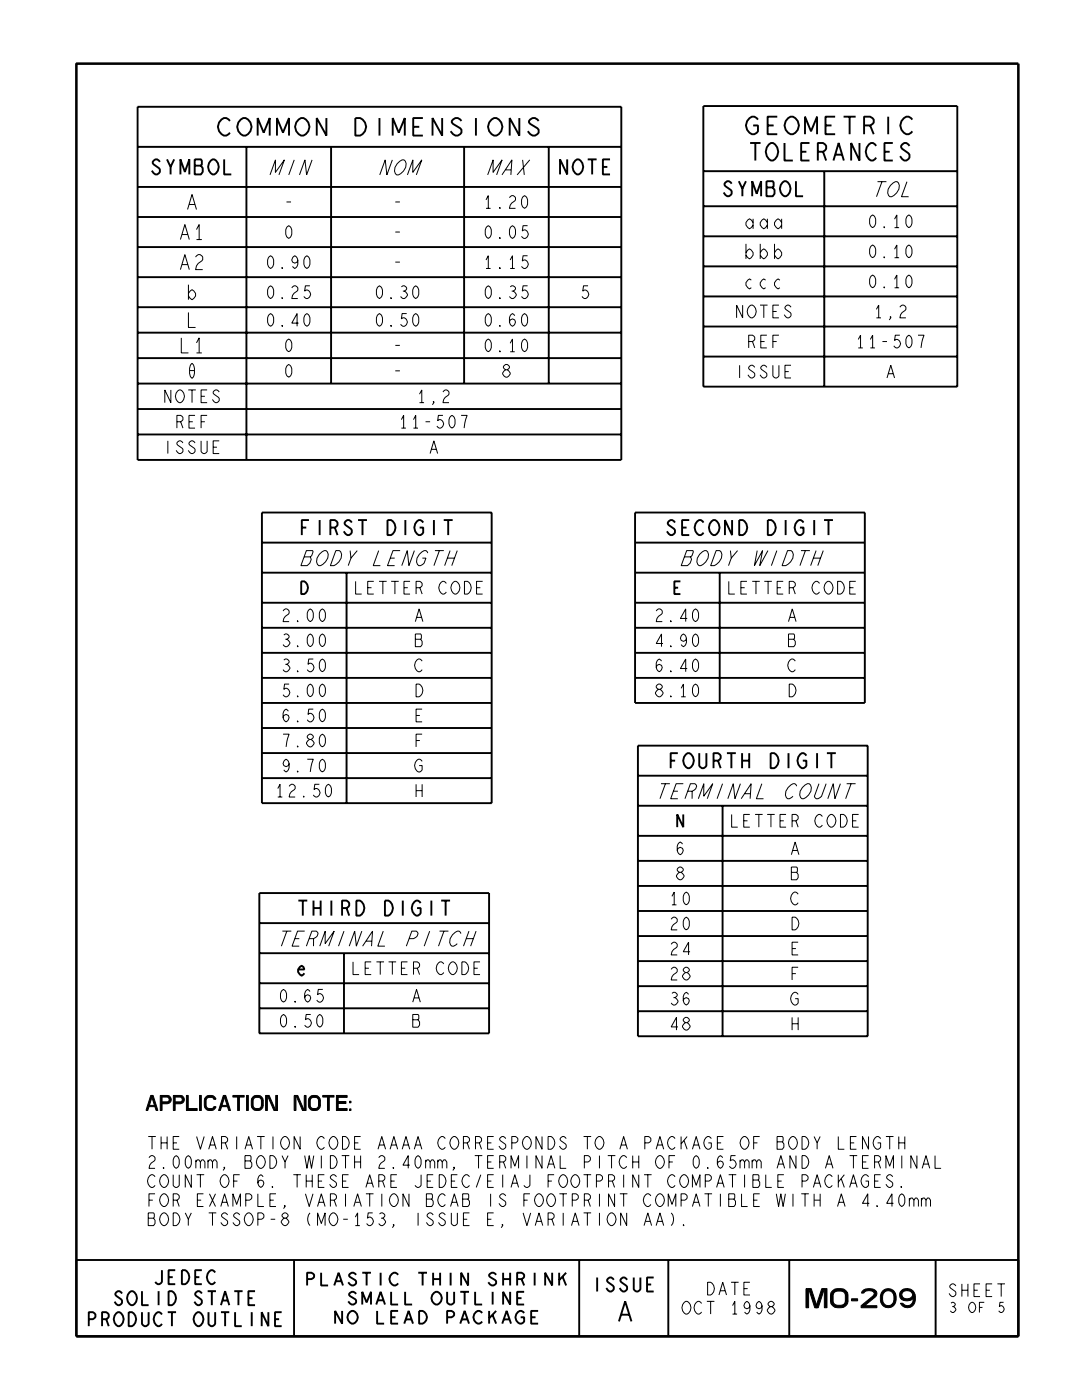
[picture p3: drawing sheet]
<svg xmlns="http://www.w3.org/2000/svg" width="216mm" height="279mm" viewBox="0 0 216 279" stroke-linecap="round" stroke-linejoin="round" font-family="sans-serif">
<g fill="none" stroke="#000" stroke-width=".38">
<path d="M27.5 21.3h96.5v70.5h-96.5zM27.5 29.3h96.5M27.5 37.3h96.5M31.9 32.3l-.5-.5a.75 .75 0 0 0-.9 .8l1.2 1 .2 .2v.5l-.5 .5h-.4l-.7-.7M33.3 31.8l.7 1.5v1.5M34.8 31.8l-.8 1.5M36 34.8v-3l.9 2.5 .9-2.5v3M38.8 31.8h1.3l.2 .3v.7l-.2 .3 .4 .5v.7l-.4 .5h-1.3zM38.8 33.1h1.3M42.1 32.1l.3-.3a1.52 1.52 0 0 1 .9 2.5l-.5 .5h-.4a1.72 1.72 0 0 1-.3-2.7zM44.7 31.8v3h1.5M45.9 24.1a1.03 1.03 0 0 0-1.7-.2 1.78 1.78 0 0 0-.7 1.9 1.78 1.78 0 0 0 1.7 1.3l.7-.6"/>
<path d="M48 23.9a1.03 1.03 0 0 1 1.7 .2 1.73 1.73 0 0 1 .4 1.9 1.73 1.73 0 0 1-1.6 1.1 1.88 1.88 0 0 1-.5-3.2zM49.2 29.3v62.5M51.4 27.1v-3.5l1.2 2.9 1.2-2.9v3.5M55.3 27.1v-3.5l1.2 2.9 1.2-2.9v3.5M59.6 23.9a1.03 1.03 0 0 1 1.7 .2 1.73 1.73 0 0 1 .3 1.9 1.73 1.73 0 0 1-1.5 1.1 1.88 1.88 0 0 1-.5-3.2zM65.1 23.6v3.5l-1.9-3.5v3.5M66.1 29.3v47.2M70.9 23.6a1.79 1.79 0 0 1 2.2 1.7 1.79 1.79 0 0 1-2.2 1.8zM75.7 23.6v3.5M78.4 27.1v-3.5l1.2 2.9 1.2-2.9v3.5M82.5 25.3h1.2M84.4 23.6h-1.9v3.5h1.9"/>
<path d="M88.2 23.6v3.5l-1.9-3.5v3.5M92.1 24.1a1 1 0 0 0-1.1-.6 1 1 0 0 0-.8 .9l1.9 1.5a1.01 1.01 0 0 1-.7 1.2 1.01 1.01 0 0 1-1.2-.6l-.3-.3M92.6 29.3v47.2M95 23.6v3.5M98.1 23.9a1.03 1.03 0 0 1 1.7 .2 1.73 1.73 0 0 1 .3 1.9 1.73 1.73 0 0 1-1.5 1.1 1.88 1.88 0 0 1-.5-3.2zM103.6 23.6v3.5l-1.9-3.5v3.5M107.5 24.1a1 1 0 0 0-1.1-.6 1 1 0 0 0-.8 .9l1.9 1.5a1.01 1.01 0 0 1-.7 1.2 1.01 1.01 0 0 1-1.2-.6l-.3-.3M109.5 29.3v47.2M113.2 31.8v3l-1.5-3v3M114.8 32.1l.3-.3a1.52 1.52 0 0 1 .9 2.5l-.5 .5h-.4a1.72 1.72 0 0 1-.3-2.7zM117.3 31.8h1.8M118.2 31.8v3"/>
<path d="M120.3 33.3h.9M121.7 31.8h-1.4v3h1.4M140.3 21.2h50.7v56h-50.7zM140.3 34.2h50.7M146 36.7l-.5-.5a.75 .75 0 0 0-.9 .7l.5 .5a1.01 1.01 0 0 1 .7 1.5l-.3 .3h-.4l-.7-.8M147.4 36.2l.7 1.5v1.5M148.8 36.2l-.7 1.5M149.7 28.5h2.1M150.1 39.2v-3l.9 2.5 .9-2.5v3M150.7 28.5v3.5M151.2 23.9a1.06 1.06 0 0 0-.9-.6 1.06 1.06 0 0 0-1 .6 1.73 1.73 0 0 0-.3 1.8 1.73 1.73 0 0 0 1.5 1.1l.7-.6v-1.2h-.9M152.9 36.2h1.3l.2 .2v.8l-.2 .2 .3 .5v.8l-.3 .5h-1.3z"/>
<path d="M152.9 37.4h1.3M153.2 25h1.2M153.4 28.8l.4-.3a1.32 1.32 0 0 1 1.3 .9 2 2 0 0 1-.8 2.6h-.5a2 2 0 0 1-.4-3.2zM155.1 23.3h-1.9v3.5h1.9M156.1 36.4l.4-.2h.4a1.71 1.71 0 0 1 0 3h-.4a1.72 1.72 0 0 1-.4-2.8zM156.5 28.5v3.5h1.7M157.3 23.6l.4-.3a1.75 1.75 0 0 1 1.7 1.7 1.75 1.75 0 0 1-1.7 1.8 1.89 1.89 0 0 1-.4-3.2zM158.8 36.2v3h1.4M159.9 30.3h1M160.6 26.8v-3.5l1.2 2.9 1.2-2.9v3.5M161.5 28.5h-1.6v3.5h1.6M163.2 30.3h1l.4-.3 .2-.3v-.6l-.2-.3-.4-.3h-1v3.5"/>
<path d="M164.2 30.3l.6 1.7M164.5 34.2v43M164.7 25h1.2M166.3 32l1-3.5 1.1 3.5M166.6 23.3h-1.9v3.5h1.9M166.7 30.9h1.3M168.3 23.3h2.4M169.5 23.3v3.5M171.5 28.5v3.5l-1.7-3.5v3.5M172.4 25h1.2l.5-.3 .2-.2v-.6l-.7-.6h-1.2v3.5M173.6 25l.7 1.8M174.8 29.1l-.6-.6h-.4a1.99 1.99 0 0 0 0 3.5h.4l.6-.5"/>
<path d="M176.5 30.3h1M177.2 23.3v3.5M178.1 28.5h-1.6v3.5h1.6M181.5 29.1l-.6-.6a.87 .87 0 0 0-1.1 .9l.6 .6a1.35 1.35 0 0 1 1.1 1.5l-.6 .5a1.32 1.32 0 0 1-1.3-.8M182 23.9a1.06 1.06 0 0 0-.9-.6 1.06 1.06 0 0 0-1 .6 1.73 1.73 0 0 0-.3 1.8 1.73 1.73 0 0 0 1.5 1.1l.7-.6M27.5 43.3h96.5M27.5 49.3h96.5M27.5 55.3h96.5M140.3 41.2h50.7M140.3 47.2h50.7M140.3 53.2h50.7M140.3 59.2h50.7"/>
<path d="M27.5 61.3h96.5M27.5 66.4h96.5M27.5 71.5h96.5M27.5 76.5h96.5M140.3 65.2h50.7M140.3 71.2h50.7M27.5 81.6h96.5M27.5 86.7h96.5M52.3 102.3h45.8v58h-45.8zM52.3 108.3h45.8M52.3 114.3h45.8M60.1 116a1.27 1.27 0 0 1 1.4 1.3 1.27 1.27 0 0 1-1.4 1.3z"/>
<path d="M60.2 105.3h.9M61.6 103.8h-1.4v3M63.8 103.8v3M65.9 105.3h.9l.4-.3 .1-.2v-.5l-.1-.3-.4-.2h-.9v3M66.8 105.3l.5 1.5M69.2 114.3v46M70.2 104.3l-.5-.5a.75 .75 0 0 0-.9 .7l1.4 1.3v.5l-.5 .5a1.13 1.13 0 0 1-1.1-.8M71.4 103.8h1.8M72.3 103.8v3M77.3 103.8a1.45 1.45 0 0 1 1.5 .6 1.45 1.45 0 0 1-.1 1.6 1.22 1.22 0 0 1-1.4 .8zM80.9 103.8v3M84.4 104.3l-.5-.5a1.52 1.52 0 0 0-1.1 2.2l.8 .8h.3l.4-.3 .1-.2v-1h-.7"/>
<path d="M86.6 103.8v3M88.5 103.8h1.8M89.4 103.8v3M126.7 102.3h45.9v38h-45.9zM126.7 108.3h45.9M126.7 114.3h45.9M134.6 117.3h.7M134.7 104.3l-.6-.5a.75 .75 0 0 0-.8 .7l1.4 1.3v.5l-.6 .5a1.13 1.13 0 0 1-1-.8M135.8 116h-1.2v2.6h1.2M136.1 105.3h.9M137.5 103.8h-1.4v3h1.4M140.4 104.3l-.6-.5a1.52 1.52 0 0 0-.8 2.5l.5 .5h.3l.6-.5"/>
<path d="M142 104l.3-.2a1.52 1.52 0 0 1 .9 2.5l-.5 .5h-.4a1.72 1.72 0 0 1-.3-2.8zM143.6 114.3v26M146.1 103.8v3l-1.4-3v3M147.5 103.8a1.45 1.45 0 0 1 1.5 .6 1.45 1.45 0 0 1-.1 1.6 1.22 1.22 0 0 1-1.4 .8zM153.2 103.8a1.45 1.45 0 0 1 1.5 .6 1.45 1.45 0 0 1-.1 1.6 1.22 1.22 0 0 1-1.4 .8zM156.8 103.8v3M160.3 104.3l-.5-.5a1.52 1.52 0 0 0-1.1 2.2l.7 .8h.4l.4-.3 .1-.2v-1h-.7M162.5 103.8v3M164.4 103.8h1.8M165.3 103.8v3M52.3 120.3h45.8M52.3 125.3h45.8"/>
<path d="M52.3 130.3h45.8M52.3 135.3h45.8M126.7 120.3h45.9M126.7 125.3h45.9M126.7 130.3h45.9M126.7 135.3h45.9M52.3 140.3h45.8M52.3 150.3h45.8M52.3 145.3h45.8M52.3 155.3h45.8M127.3 148.8h45.8v58h-45.8zM127.3 154.8h45.8"/>
<path d="M133.8 151.8h.9M135.3 150.3h-1.5v3M136.9 150.6l.3-.3a1.52 1.52 0 0 1 .9 2.5l-.5 .5a1.52 1.52 0 0 1-1.1-2.2zM139.5 150.3v2.5l.6 .5h.3l.6-.5v-2.5M142.4 151.8h.9l.3-.2 .2-.3v-.5l-.2-.2-.3-.3h-.9v3M143.3 151.8l.5 1.5M145 150.3h1.8M145.9 150.3v3M148.1 151.8h1.4M148.1 150.3v3M149.5 150.3v3M153.8 150.3a1.45 1.45 0 0 1 1.4 .7 1.45 1.45 0 0 1 0 1.6 1.22 1.22 0 0 1-1.4 .7z"/>
<path d="M157.3 150.3v3M160.9 150.8l-.5-.5a1.52 1.52 0 0 0-1.1 2.3l.7 .7h.4l.3-.2 .2-.3v-1h-.7M163 150.3v3M165 150.3h1.8M165.9 150.3v3M51.7 178.2h45.9v28h-45.9zM59.5 179.7h1.8M60.4 179.7v3M62.6 179.7v3M64 179.7v3M66.1 179.7v3M71.1 179.7a1.36 1.36 0 0 1 1.6 1.5 1.91 1.91 0 0 1-.9 1.5h-.7z"/>
<path d="M76.8 179.7a1.36 1.36 0 0 1 1.6 1.5 1.9 1.9 0 0 1-.9 1.5h-.7zM80.4 179.7v3M86.1 179.7v3M88 179.7h1.8M88.9 179.7v3M127.3 160.8h45.8M127.3 166.8h45.8M127.3 171.8h45.8M127.3 176.8h45.8M136.3 162.5v2.6l-1.2-2.6v2.6M144.2 160.8v46M51.7 184.2h45.9"/>
<path d="M51.7 190.2h45.9M51.7 196.2h45.9M59.5 193.5h1.2l-.2-.5-.3-.3-.7 .8v.5l.7 .7 .5-.5M62.6 181.2h1.4M68.3 181.2h.8l.4-.2 .2-.3v-.5l-.2-.2-.4-.3h-.8v3M68.6 190.2v16M69.1 181.2l.6 1.5M83.9 180.2l-.5-.5a1.52 1.52 0 0 0-.9 2.5l.5 .5h.4l.5-.5v-1h-.7M127.3 181.8h45.8M127.3 186.8h45.8M127.3 191.8h45.8M127.3 196.8h45.8"/>
<path d="M51.7 201.2h45.9M127.3 201.8h45.8M15.2 251.5h188v15.2h-188zM24.3 258.1l-.4-.4a.7 .7 0 0 0-.9 .7l1.2 .9 .1 .2v.5l-.4 .5h-.4l-.6-.7M25.8 257.9l.4-.2h.3a1.47 1.47 0 0 1 .9 1.5 1.47 1.47 0 0 1-1.2 1.3 1.6 1.6 0 0 1-.4-2.6zM28.3 257.7v2.8h1.4M31.6 257.7v2.8M32.3 253.5v2.3l-.5 .5h-.3l-.5-.5M33.6 257.7a1.35 1.35 0 0 1 1.4 .6 1.35 1.35 0 0 1 0 1.5l-.7 .7h-.7zM33.6 254.9h.9M35 253.5h-1.4v2.8h1.4M36.3 253.5a1.35 1.35 0 0 1 1.3 .6 1.35 1.35 0 0 1 0 1.5l-.6 .7h-.7z"/>
<path d="M38.9 254.9h.9M40.3 253.5h-1.4v2.8h1.4M40.3 258.1l-.5-.4a.7 .7 0 0 0-.9 .7l.5 .4a.94 .94 0 0 1 .7 1.4l-.3 .3h-.4l-.6-.7M41.4 257.7h1.7M42.3 257.7v2.8M42.9 254l-.5-.5a1.42 1.42 0 0 0-1.1 1.4 1.42 1.42 0 0 0 1.1 1.4l.5-.5M44.4 259.5h1M46.7 257.7h1.7M47.6 257.7v2.8M49.6 259.1h.8M50.9 257.7h-1.3v2.8h1.3M58.7 251.5v15.2"/>
<path d="M61.3 255.3h.9l.3-.2 .2-.3v-.4l-.5-.4h-.9v2.5M64.1 254v2.5h1.4M66.7 256.5l.9-2.5 .8 2.5M67 255.7h1.1M71.1 254.4a.73 .73 0 0 0-.8-.4 .73 .73 0 0 0-.6 .6l1.4 1.1a.73 .73 0 0 1-.5 .8 .73 .73 0 0 1-.9-.4l-.2-.2M71.1 258.2a.73 .73 0 0 0-.8-.4 .73 .73 0 0 0-.6 .6l1.4 1.1a.73 .73 0 0 1-.5 .8 .73 .73 0 0 1-.9-.4l-.2-.2M72.3 254h1.7M73.2 254v2.5M75.4 259.5h1.1M75.9 254v2.5M78 257.8v2.6h1.4M79.4 254.4a.85 .85 0 0 0-.8-.4 .85 .85 0 0 0-.7 .6 1.29 1.29 0 0 0 1 1.9l.5-.4"/>
<path d="M80.8 257.8v2.6h1.4M83.5 254h1.7M84.3 254v2.5M86.4 254v2.5M86.4 255.3h1.4M86.6 258a.85 .85 0 0 1 1.4 .4 1.29 1.29 0 0 1-1.1 2 1.37 1.37 0 0 1-.3-2.4zM87.8 254v2.5M89.2 257.8v2.1a.77 .77 0 0 0 .7 .5 .77 .77 0 0 0 .7-.5v-2.1M89.9 254v2.5M91.8 257.8h1.8M92.7 257.8v2.6M93.4 254v2.5l-1.4-2.5v2.5"/>
<path d="M94.8 257.8v2.6h1.4M98.3 257.8v2.6M99 254.4a.73 .73 0 0 0-.8-.4 .73 .73 0 0 0-.6 .6l1.4 1.1a.73 .73 0 0 1-.5 .8 .73 .73 0 0 1-.9-.4l-.2-.2M100.4 255.3h1.4M100.4 254v2.5M101.8 257.8v2.6l-1.4-2.6v2.6M101.8 254v2.5M103.2 255.3h.9l.5-.5v-.4l-.5-.4h-.9v2.5M103.2 259.1h.9M104.1 255.3l.5 1.2M104.6 257.8h-1.4v2.6h1.4M106.7 254v2.5"/>
<path d="M110.2 254v2.5l-1.4-2.5v2.5M111.6 254v2.5M112.3 254.8l.7 1.7M113 254l-1.4 1.5M115.6 251.5v15.2M119.2 255v2.7M122.5 255.4l-.5-.4a.7 .7 0 0 0-.9 .7l1.2 .9 .2 .2v.5l-.5 .4h-.4l-.6-.7M125.1 255.4l-.5-.4a.7 .7 0 0 0-.8 .7l1.2 .9 .1 .2v.5l-.5 .4h-.3l-.7-.7M126.5 255v2.3l.5 .4h.3l.5-.4v-2.3M129.1 256.3h.8M130.4 255h-1.3v2.7h1.3M133.4 251.5v15.2"/>
<path d="M157.5 251.5v15.2M186.7 251.5v15.2M17.7 263.3h.8l.4-.3 .1-.2v-.5l-.1-.2-.4-.2h-.8v2.8M20.4 263.3h.8l.3-.3 .2-.2v-.5l-.2-.2-.3-.2h-.8v2.8M21.2 263.3l.5 1.4M23.2 262.1l.3-.2h.4a1.47 1.47 0 0 1 .8 1.5 1.47 1.47 0 0 1-1.2 1.3 1.6 1.6 0 0 1-.3-2.6zM25.7 261.9a1.35 1.35 0 0 1 1.3 .6 1.35 1.35 0 0 1 0 1.5l-.7 .7h-.6zM28.3 261.9v2.3l.5 .5h.4l.5-.5v-2.3M32.3 262.3l-.5-.4a1.42 1.42 0 0 0-1.1 1.4 1.42 1.42 0 0 0 1.1 1.4l.5-.5M33.5 261.9h1.6M34.3 261.9v2.8M39.1 262.1l.3-.2h.4a1.47 1.47 0 0 1 .8 1.5 1.47 1.47 0 0 1-1.2 1.3 1.6 1.6 0 0 1-.3-2.6z"/>
<path d="M41.6 261.9v2.3l.5 .5h.3l.5-.5v-2.3M44.1 260.5l.8-2.8 .8 2.8M44.1 261.9h1.6M44.9 261.9v2.8M46.9 261.9v2.8h1.3M50.2 261.9v2.8M53.5 261.9v2.8l-1.3-2.8v2.8M54.9 263.3h.8M56.2 261.9h-1.3v2.8h1.3M68.3 261.6v2.6l-1.4-2.6v2.6M69.8 261.8a.85 .85 0 0 1 1.4 .5 1.29 1.29 0 0 1-1 1.9 1.37 1.37 0 0 1-.4-2.4zM72.3 260.4v-2.6l.9 2.1 .8-2.1v2.6"/>
<path d="M75.1 260.4l.8-2.6 .9 2.6M75.2 261.6v2.6h1.4M78 262.9h.9M79.4 261.6h-1.4v2.6h1.4M80.7 264.2l.8-2.6 .9 2.6M81 263.3h1.1M83.6 261.6a1.3 1.3 0 0 1 1.6 1.3 1.3 1.3 0 0 1-1.6 1.3zM89.2 262.9h.9l.5-.4v-.5l-.5-.4h-.9v2.6M91.8 264.2l.9-2.6 .9 2.6M92.2 263.3h1M96.2 262a.85 .85 0 0 0-.9-.4 .85 .85 0 0 0-.7 .7 1.29 1.29 0 0 0 1.1 1.9l.5-.5M97.6 261.6v2.6"/>
<path d="M98.3 262.5l.7 1.7M99 261.6l-1.4 1.5M100.2 264.2l.9-2.6 .9 2.6M100.6 263.3h1M104.6 262a.85 .85 0 0 0-.9-.4 .85 .85 0 0 0-.7 .7 1.29 1.29 0 0 0 1.1 1.9l.5-.5v-.8h-.7M106 262.9h.9M107.4 261.6h-1.4v2.6h1.4M123.5 263.7l1.2-4 1.3 4M124 262.4h1.5"/>
</g>
<g fill="none" stroke="#000" stroke-width=".2">
<path d="M53.9 34.9l1.1-3v2.5l1.8-2.5-1.1 3M58.7 31.9l-1.1 3M62.3 31.9l-1.1 3-.4-3-1 3M78.3 31.9l-1.1 3-.3-3-1.1 3M79.3 32.7a1.78 1.78 0 0 1 1.3-.8l.3 .3a2.11 2.11 0 0 1-1.7 2.7l-.3-.2-.2-.5 .1-.8zM81.3 34.9l1.1-3v2.5l1.8-2.5-1.1 3M97 39.9l.4-.9v2.6M97.3 34.9l1.1-3v2.5l1.8-2.5-1.1 3M100.2 34.9l1.9-3-.2 3M100.9 33.9h1.1M101.7 39.5l.4-.5h.3l.5 .5v.4l-1.1 1-.1 .7h1.2M104.3 31.9l.3 3"/>
<path d="M104.4 39.3l.3-.3 .3 .3a1.61 1.61 0 0 1-.3 2.3l-.3-.2a1.76 1.76 0 0 1 0-2.1zM105.7 31.9l-2.5 3M175.1 36.3h1.8M176 36.3l-1.1 3M177.7 37l1-.7h.3l.3 .2a2.11 2.11 0 0 1-1.7 2.8l-.3-.3-.2-.5 .1-.7zM181 36.3l-1.1 3h1.4M36 47.8l.9-3 .9 3M36 53.8l.9-3 .9 3M36.4 46.8h1M36.4 52.8h1M37.4 41.8l.9-3 .9 3M37.6 58.6l.7-.8 .7 .8v.5l-.7 .7-.7-.7"/>
<path d="M37.6 56.8v3M37.8 40.8h1M39 51.3l.6-.5h.3l.6 .5a1.16 1.16 0 0 1-.9 1.3l-.4 .5-.2 .7h1.5M39.2 45.8l.5-1v3M39.2 47.8h1.1M53.7 51.3l.3-.3 .3 .3a1.61 1.61 0 0 1-.3 2.3l-.3-.2a1.76 1.76 0 0 1 0-2.1zM53.7 57.3l.3-.3 .3 .3a1.61 1.61 0 0 1-.3 2.3l-.3-.2a1.76 1.76 0 0 1 0-2.1zM56.3 53.4l.1 .2h-.1zM56.3 59.4l.1 .2h-.1zM57.2 40.3h.9M57.3 45.3l.3-.3 .3 .3a1.61 1.61 0 0 1-.3 2.3l-.3-.2a1.76 1.76 0 0 1 0-2.1zM58.2 57.5l.5-.5h.3l.4 .5a.98 .98 0 0 1-.7 1l-.3 .4-.2 .7h1.2"/>
<path d="M59.4 51.9l-.1 .4-.5 .2-.4-.2a.92 .92 0 0 1 .4-1.3l.3 .3a1.61 1.61 0 0 1-.3 2.3l-.4-.4M60.9 51.3l.3-.3 .3 .3a1.61 1.61 0 0 1-.3 2.3l-.3-.2a1.76 1.76 0 0 1 0-2.1zM61.8 57h-.9l-.1 1.1 .3-.2a.85 .85 0 0 1 .9 .8 .85 .85 0 0 1-.9 .9l-.5-.4M75.4 57.3l.3-.3 .3 .3a1.61 1.61 0 0 1-.3 2.3l-.3-.2a1.76 1.76 0 0 1 0-2.1zM78 59.4l.1 .2h-.1zM78.9 40.3h.9M78.9 46.3h.9M78.9 52.3h.9M80.1 57.3l.3-.3a.63 .63 0 0 1 .7 .7l-.4 .4 .6 .6v.2a.71 .71 0 0 1-.6 .7 .71 .71 0 0 1-.8-.4M80.4 58.1h.3M82.7 57.3l.3-.3 .3 .3a1.61 1.61 0 0 1-.3 2.3l-.3-.2a1.76 1.76 0 0 1 0-2.1zM97 51.9l.4-.9v2.6"/>
<path d="M97 41.6h.9M97 53.6h.9M97.1 45.3l.3-.3 .3 .3a1.61 1.61 0 0 1-.3 2.3l-.3-.2a1.76 1.76 0 0 1 0-2.1zM97.1 57.3l.3-.3 .3 .3a1.61 1.61 0 0 1-.3 2.3l-.3-.2a1.76 1.76 0 0 1 0-2.1zM99.7 41.4l.1 .2h-.1zM99.7 47.4l.1 .2h-.1zM99.7 53.4l.1 .2h-.1zM99.7 59.4l.1 .2h-.1zM101.8 51.9l.5-.9v2.6M101.8 57.3l.3-.3a.63 .63 0 0 1 .8 .7l-.5 .4 .6 .6v.2a.71 .71 0 0 1-.6 .7 .71 .71 0 0 1-.7-.4M101.8 53.6h.9M102 45.3l.3-.3 .3 .3a1.61 1.61 0 0 1-.3 2.3l-.3-.2a1.76 1.76 0 0 1 0-2.1z"/>
<path d="M102.1 58.1h.3M105.3 45h-.9l-.2 1.1 .3-.2a.85 .85 0 0 1 .9 .8 .85 .85 0 0 1-.9 .9l-.4-.4M105.3 51h-.9l-.2 1.1 .3-.2a.85 .85 0 0 1 .9 .8 .85 .85 0 0 1-.9 .9l-.4-.4M105.3 57h-.9l-.2 1.1 .3-.2a.85 .85 0 0 1 .9 .8 .85 .85 0 0 1-.9 .9l-.4-.4M117.3 57h-.9l-.1 1.1 .3-.2a.85 .85 0 0 1 .9 .8 .85 .85 0 0 1-.9 .9l-.5-.4M148.8 50.4l.8-.7 .7 .7v.5l-.7 .8-.8-.8M148.8 48.7v3M149.9 55.9l-.3-.2-.8 .7v.5l.4 .5 .4 .3 .3-.3M150.3 44.4l-.7-.7-.8 .7v.5l.8 .8 .7-.8M150.3 43.7v2M151.7 50.4l.7-.7 .7 .7v.5l-.7 .8-.7-.8M151.7 48.7v3"/>
<path d="M152.8 55.9l-.4-.2-.7 .7v.5l.4 .5 .3 .3 .4-.3M153.1 44.4l-.7-.7-.7 .7v.5l.7 .8 .7-.8M153.1 43.7v2M154.5 50.4l.8-.7 .7 .7v.5l-.7 .8-.8-.8M154.5 48.7v3M155.6 55.9l-.3-.2-.8 .7v.5l.4 .5 .4 .3 .3-.3M156 44.4l-.7-.7-.8 .7v.5l.8 .8 .7-.8M156 43.7v2M173.8 43.1l.3-.2 .3 .2a1.61 1.61 0 0 1-.3 2.3l-.3-.2a1.76 1.76 0 0 1 0-2.1zM173.8 49.1l.3-.2 .3 .2a1.61 1.61 0 0 1-.3 2.3l-.3-.2a1.76 1.76 0 0 1 0-2.1zM173.8 55.1l.3-.2 .3 .2a1.61 1.61 0 0 1-.3 2.3l-.3-.2a1.76 1.76 0 0 1 0-2.1zM176.4 45.2l.1 .2h-.1z"/>
<path d="M176.4 51.2l.1 .2h-.1zM176.4 57.2l.1 .2h-.1zM178.5 43.7l.5-.8v2.5M178.5 49.7l.5-.8v2.5M178.5 55.7l.5-.8v2.5M178.5 45.4h.9M178.5 51.4h.9M178.5 57.4h.9M181.1 43.1l.3-.2 .3 .2a1.61 1.61 0 0 1-.3 2.3l-.3-.2a1.76 1.76 0 0 1 0-2.1zM181.1 49.1l.3-.2 .3 .2a1.61 1.61 0 0 1-.3 2.3l-.3-.2a1.76 1.76 0 0 1 0-2.1zM181.1 55.1l.3-.2 .3 .2a1.61 1.61 0 0 1-.3 2.3l-.3-.2a1.76 1.76 0 0 1 0-2.1zM34.1 77.8v2.6l-1.2-2.6v2.6"/>
<path d="M35.4 78l.4-.2a1.29 1.29 0 0 1 1 1.3 1.29 1.29 0 0 1-1 1.3 1.46 1.46 0 0 1-.4-2.4zM36.2 67.4v3h1.4M37.6 77.8h1.5M37.6 62.3v3h1.4M37.9 74h.9M38.3 72.5a2.35 2.35 0 0 1 0 3 2.35 2.35 0 0 1 0-3zM38.3 77.8v2.6M39.2 68.4l.5-1v3M39.2 70.4h1.1M40.1 79.1h.8M41.3 77.8h-1.2v2.6h1.2M43.7 78.2l-.4-.4a.63 .63 0 0 0-.8 .7l1.1 .8 .1 .6-.4 .5h-.3l-.6-.7"/>
<path d="M53.7 62.8l.3-.2 .3 .2a1.61 1.61 0 0 1-.3 2.3l-.3-.2a1.76 1.76 0 0 1 0-2.1zM56.3 64.9l.1 .2h-.1zM57.3 67.9l.3-.2 .3 .2a1.61 1.61 0 0 1-.3 2.3l-.3-.2a1.76 1.76 0 0 1 0-2.1zM57.3 73l.3-.3 .3 .3a1.61 1.61 0 0 1-.3 2.3l-.3-.2a1.76 1.76 0 0 1 0-2.1zM59.6 64.5h-1.4l1.1-1.9v2.5M60.9 62.8l.3-.2 .3 .2a1.61 1.61 0 0 1-.3 2.3l-.3-.2a1.76 1.76 0 0 1 0-2.1zM75.4 62.8l.3-.2 .3 .2a1.61 1.61 0 0 1-.3 2.3l-.3-.2a1.76 1.76 0 0 1 0-2.1zM78 64.9l.1 .2h-.1zM78.9 68.9h.9M78.9 74h.9M81.1 62.6h-.9l-.1 1 .3-.2a.85 .85 0 0 1 .9 .9 .85 .85 0 0 1-.9 .8l-.5-.4M82.7 62.8l.3-.2 .3 .2a1.61 1.61 0 0 1-.3 2.3l-.3-.2a1.76 1.76 0 0 1 0-2.1z"/>
<path d="M83.7 78.7l.5-.9v2.6M88.4 78.2l.4-.4h.3l.5 .4a.98 .98 0 0 1-.8 1.1l-.3 .4-.1 .7h1.2M97.1 62.8l.3-.2 .3 .2a1.61 1.61 0 0 1-.3 2.3l-.3-.2a1.76 1.76 0 0 1 0-2.1zM97.1 67.9l.3-.2 .3 .2a1.61 1.61 0 0 1-.3 2.3l-.3-.2a1.76 1.76 0 0 1 0-2.1zM99.7 64.9l.1 .2h-.1zM99.7 70l.1 .2h-.1zM100.9 73.8l-.5-.4a.63 .63 0 0 1 .8-.7l.5 .5v.2l-.5 .4M101.8 68.5l.5-.8v2.5M101.8 70.2h.9M102.7 63l-.4-.4-.3 .2a1.61 1.61 0 0 0 .3 2.3 .92 .92 0 0 0 .4-1.3l-.4-.2-.5 .2-.1 .5M104.4 62.8l.3-.2 .3 .2a1.61 1.61 0 0 1-.3 2.3l-.3-.2a1.76 1.76 0 0 1 0-2.1zM104.4 67.9l.3-.2 .3 .2a1.61 1.61 0 0 1-.3 2.3l-.3-.2a1.76 1.76 0 0 1 0-2.1z"/>
<path d="M147.6 72.9v2.5M148.2 60.9v2.5l-1.2-2.5v2.5M149.4 68.2h.7l.3-.2 .2-.3-.2-.6-.3-.2h-.7v2.5M149.5 61.1l.3-.2a1.29 1.29 0 0 1 1.1 1.3 1.29 1.29 0 0 1-1.1 1.2 1.46 1.46 0 0 1-.3-2.3zM150.1 68.2l.5 1.2M150.6 73.3l-.5-.4a.63 .63 0 0 0-.7 .6l.4 .5a.86 .86 0 0 1 .6 1.2l-.3 .2a.96 .96 0 0 1-.9-.6M151.7 60.9h1.5M151.8 68.2h.8M152.4 60.9v2.5M153 66.9h-1.2v2.5h1.2M153 73.3l-.4-.4a.63 .63 0 0 0-.8 .6l.5 .5a.86 .86 0 0 1 .6 1.2l-.3 .2a.96 .96 0 0 1-.9-.6M154.2 72.9v2.1l.5 .4h.3l.4-.4v-2.1"/>
<path d="M154.2 62.2h.8M154.2 68.2h.8M155.4 60.9h-1.2v2.5h1.2M155.4 66.9h-1.2v2.5M156.6 74.2h.8M157.8 61.3l-.4-.4a.63 .63 0 0 0-.8 .6l1.2 1.1v.4l-.4 .4a.96 .96 0 0 1-.9-.6M157.8 72.9h-1.2v2.5h1.2M171.3 67.7l.4-.8v2.5M171.3 69.4h.9M173.7 67.7l.4-.8v2.5M173.7 69.4h.9M174.9 61.7l.4-.8v2.5"/>
<path d="M174.9 63.4h.9M176.1 68.2h.9M177 75.4l.7-2.5 .8 2.5M177.3 74.6h.9M177.7 63.4l-.1-.2h.1v.2l-.3 .5M179.6 61.3l.4-.4h.3l.5 .4a.98 .98 0 0 1-.8 1.1l-.3 .4-.1 .6h1.2M179.6 66.9h-1l-.1 1.1 .3-.3a.85 .85 0 0 1 .9 .9 .85 .85 0 0 1-.9 .8l-.5-.4M181.1 67.1l.3-.2 .3 .2a1.61 1.61 0 0 1-.3 2.3l-.3-.2a1.76 1.76 0 0 1 0-2.1zM183.2 66.9h1.2l-.6 2.5M33.5 88v2.5M35.3 84.2h.8l.3-.2 .1-.3-.1-.6-.3-.2h-.8v2.5M36.1 84.2l.4 1.2"/>
<path d="M36.5 88.4l-.4-.4a.63 .63 0 0 0-.8 .6l1.2 1.1v.4l-.4 .4a.96 .96 0 0 1-1-.6M37.7 84.2h.8M38.9 82.9h-1.2v2.5h1.2M38.9 88.4l-.4-.4a.63 .63 0 0 0-.8 .6l1.2 1.1v.4l-.4 .4a.96 .96 0 0 1-.9-.6M40.1 88v2.1l.5 .4h.3l.4-.4v-2.1M40.1 84.2h.8M41.3 82.9h-1.2v2.5M42.5 89.2h.8M43.7 88h-1.2v2.5h1.2M80.1 83.7l.4-.8v2.5M80.1 85.4h.9M82.5 83.7l.5-.8v2.5"/>
<path d="M82.5 85.4h.9M83.7 80.4h.9M84.9 84.2h.9M85.8 90.5l.8-2.5 .7 2.5M86.1 89.7h.9M86.6 80.4l-.2-.3h.2v.3l-.3 .4M88.4 82.9h-.9l-.2 1.1 .3-.3a.85 .85 0 0 1 .9 .9 .85 .85 0 0 1-.9 .8l-.4-.4M89.9 83.1l.3-.2 .3 .2a1.61 1.61 0 0 1-.3 2.3l-.3-.2a1.76 1.76 0 0 1 0-2.1zM92 82.9h1.2l-.6 2.5M60.7 111.1h1.2M61.1 109.9h1.3l.1 .2-.3 .8-.3 .2a1.38 1.38 0 0 1-.6 1.8h-1.3zM63.7 110.6a1.78 1.78 0 0 1 1.4-.7l.2 .2a2.11 2.11 0 0 1-1.7 2.8l-.3-.3-.1-.5 .1-.7z"/>
<path d="M67 109.9h.7l.3 .2a2.09 2.09 0 0 1-2.1 2.8zM69.9 109.9l.1 1.5-.5 1.5M71 116v2.6h1.2M71.3 109.9l-1.3 1.5M73.4 117.3h.7M74.6 116h-1.2v2.6h1.2M75.6 109.9l-1.1 3h1.4M75.6 116h1.5M76.4 116v2.6M77.9 111.4h.9M78 116h1.6M78.8 116v2.6"/>
<path d="M79.8 109.9h-1.4l-1.1 3h1.4M80.6 117.3h.8M81.8 116h-1.2v2.6h1.2M82.7 109.9l-1.1 3-.3-3-1.1 3M83 117.3h.8l.3-.2 .1-.2-.1-.7-.3-.2h-.8v2.6M83.8 117.3l.4 1.3M85.4 110.4l-.4-.5a2.11 2.11 0 0 0-1.7 2.7l.3 .3h.3l.7-.5 .4-1h-.7M86.8 109.9h1.8M87.7 109.9l-1.1 3M89.1 116.4l-.5-.4a1.29 1.29 0 0 0-1 1.3 1.29 1.29 0 0 0 1 1.3l.5-.5M89.3 111.4h1.4M89.8 109.9l-1.1 3"/>
<path d="M90.4 116.2l.3-.2a1.29 1.29 0 0 1 1.1 1.3 1.29 1.29 0 0 1-1.1 1.3 1.46 1.46 0 0 1-.3-2.4zM91.2 109.9l-1.1 3M92.7 116a1.27 1.27 0 0 1 1.3 1.3 1.27 1.27 0 0 1-1.3 1.3zM95.1 117.3h.7M96.3 116h-1.2v2.6h1.2M136.6 111.1h1.2M137 109.9h1.3l.1 .2-.3 .8-.3 .2a1.38 1.38 0 0 1-.6 1.8h-1.3zM139.6 110.6a1.78 1.78 0 0 1 1.3-.7l.3 .2a2.11 2.11 0 0 1-1.7 2.8l-.3-.3-.2-.5 .1-.7zM142.9 109.9h.7l.3 .2a2.08 2.08 0 0 1-2.1 2.8zM145.4 116v2.6h1.2M145.7 109.9l.2 1.5-.5 1.5M147.2 109.9l-1.3 1.5"/>
<path d="M147.8 117.3h.8M149 116h-1.2v2.6h1.2M150.1 116h1.5M150.8 116v2.6M151.1 109.9l-.6 3 1.7-3-.6 3 1.6-3M152.5 116h1.5M153.3 116v2.6M155 109.9l-1.1 3M155.1 117.3h.7M156.3 116h-1.2v2.6h1.2M157.1 109.9h.8l.2 .2a2.08 2.08 0 0 1-2 2.8zM157.5 117.3h.7l.3-.2 .2-.2-.2-.7-.3-.2h-.7v2.6"/>
<path d="M158.2 117.3l.5 1.3M159.8 109.9h1.8M160.7 109.9l-1.1 3M162.3 111.4h1.4M162.8 109.9l-1 3M163.5 116.4l-.4-.4a1.29 1.29 0 0 0-1.1 1.3 1.29 1.29 0 0 0 1.1 1.3l.4-.5M164.3 109.9l-1.1 3M164.9 116.2l.3-.2a1.29 1.29 0 0 1 1 1.3 1.29 1.29 0 0 1-1 1.3 1.45 1.45 0 0 1-.3-2.4zM167.1 116a1.31 1.31 0 0 1 1.3 .9 1.31 1.31 0 0 1-.4 1.4l-.3 .3h-.6zM169.5 117.3h.8M170.8 116h-1.3v2.6h1.3M56.5 121.9l.4-.4h.3l.5 .4a.98 .98 0 0 1-.8 1.1l-.3 .4-.1 .7h1.2"/>
<path d="M56.6 126.7l.3-.2a.63 .63 0 0 1 .8 .7l-.5 .4 .6 .6a.87 .87 0 0 1-.9 .9l-.4-.5M56.6 131.7l.3-.2a.63 .63 0 0 1 .8 .7l-.5 .4 .6 .6a.87 .87 0 0 1-.9 .9l-.4-.5M56.9 127.6h.3M56.9 132.6h.3M57.7 136.5h-.9l-.2 1.1 .3-.2a.85 .85 0 0 1 .9 .8 .85 .85 0 0 1-.9 .9l-.4-.5M59.3 123.8l.2 .3h-.2zM59.3 128.8l.2 .3h-.2zM59.3 133.8l.2 .3h-.2zM59.3 138.8l.2 .3h-.2zM61.6 121.7l.3-.2 .3 .2a1.61 1.61 0 0 1-.3 2.4l-.3-.3a1.76 1.76 0 0 1 0-2.1zM61.6 126.7l.3-.2 .3 .2a1.61 1.61 0 0 1-.3 2.4l-.3-.3a1.76 1.76 0 0 1 0-2.1zM61.6 136.7l.3-.2 .3 .2a1.61 1.61 0 0 1-.3 2.4l-.3-.3a1.76 1.76 0 0 1 0-2.1z"/>
<path d="M62.5 131.5h-.9l-.1 1.1 .3-.2a.85 .85 0 0 1 .9 .8 .85 .85 0 0 1-.9 .9l-.5-.5M64 121.7l.3-.2 .3 .2a1.61 1.61 0 0 1-.3 2.4l-.3-.3a1.76 1.76 0 0 1 0-2.1zM64 126.7l.3-.2 .3 .2a1.61 1.61 0 0 1-.3 2.4l-.3-.3a1.76 1.76 0 0 1 0-2.1zM64 131.7l.3-.2 .3 .2a1.61 1.61 0 0 1-.3 2.4l-.3-.3a1.76 1.76 0 0 1 0-2.1zM64 136.7l.3-.2 .3 .2a1.61 1.61 0 0 1-.3 2.4l-.3-.3a1.76 1.76 0 0 1 0-2.1zM82.9 124.1l.7-2.6 .8 2.6M82.9 126.5h1l.2 .2v.7l-.2 .2 .3 .4v.6l-.3 .5h-1zM82.9 127.6h1M83 136.5a1.27 1.27 0 0 1 1.4 1.3 1.27 1.27 0 0 1-1.4 1.3zM83.2 123.2h.9M84.2 131.9l-.4-.4a1.29 1.29 0 0 0-1.1 1.3 1.29 1.29 0 0 0 1.1 1.3l.4-.5M130.9 121.9l.5-.4h.3l.4 .4v.5l-.7 .6-.3 .4-.2 .7h1.2"/>
<path d="M131.4 137.6l-.5-.4a.63 .63 0 0 1 .8-.7l.4 .4-.1 .5-.3 .2M132 131.9l-.5-.4-.3 .2a1.6 1.6 0 0 0 .3 2.4 .92 .92 0 0 0 .5-1.3l-.5-.2-.4 .2-.2 .4M132.3 128.4h-1.4l1.1-1.9v2.6M133.8 123.8l.2 .3h-.2zM133.8 128.8l.2 .3h-.2zM133.8 133.8l.2 .3h-.2zM133.8 138.8l.2 .3h-.2zM135.9 137.4l.5-.9v2.6M135.9 139.1h.9M137 127.4l-.2 .4-.4 .2-.5-.2a.92 .92 0 0 1 .5-1.3l.3 .2a1.61 1.61 0 0 1-.3 2.4l-.5-.5M137.1 123.4h-1.3l1-1.9v2.6M137.1 133.4h-1.3l1-1.9v2.6"/>
<path d="M138.5 121.7l.3-.2 .3 .2a1.61 1.61 0 0 1-.3 2.4l-.3-.3a1.76 1.76 0 0 1 0-2.1zM138.5 126.7l.3-.2 .3 .2a1.61 1.61 0 0 1-.3 2.4l-.3-.3a1.76 1.76 0 0 1 0-2.1zM138.5 131.7l.3-.2 .3 .2a1.61 1.61 0 0 1-.3 2.4l-.3-.3a1.76 1.76 0 0 1 0-2.1zM138.5 136.7l.3-.2 .3 .2a1.61 1.61 0 0 1-.3 2.4l-.3-.3a1.76 1.76 0 0 1 0-2.1zM157.3 124.1l.8-2.6 .7 2.6M157.3 126.5h1.1l.1 .2v.7l-.1 .2 .3 .4v.6l-.3 .5h-1.1zM157.3 127.6h1.1M157.5 136.5a1.27 1.27 0 0 1 1.3 1.3 1.27 1.27 0 0 1-1.3 1.3zM157.6 123.2h.9M158.7 131.9l-.5-.4a1.29 1.29 0 0 0-1 1.3 1.29 1.29 0 0 0 1 1.3l.5-.5M55.4 157.4l.5-.9v2.6M55.4 159.1h.9"/>
<path d="M56.5 146.5h1.2l-.6 2.6M57.5 141.9l-.4-.4-.3 .2a1.61 1.61 0 0 0 .3 2.4 .92 .92 0 0 0 .4-1.3l-.4-.2-.5 .2-.1 .4M57.7 152.4l-.2 .4-.4 .2-.5-.2a.92 .92 0 0 1 .5-1.3l.3 .2a1.61 1.61 0 0 1-.3 2.4l-.5-.5M57.7 156.9l.4-.4h.3l.5 .4a.98 .98 0 0 1-.8 1.1l-.3 .4-.1 .7h1.2M59.3 143.8l.2 .3h-.2zM59.3 148.8l.2 .3h-.2zM59.3 153.8l.2 .3h-.2zM60.6 158.8l.1 .3h-.1zM61.3 151.5h1.2l-.6 2.6M61.8 147.6l-.5-.4a.63 .63 0 0 1 .8-.7l.4 .4v.3l-.4 .4M62.5 141.5h-.9l-.1 1.1 .3-.2a.85 .85 0 0 1 .9 .8 .85 .85 0 0 1-.9 .9l-.5-.5M63.7 156.5h-.9l-.1 1.1 .3-.2a.85 .85 0 0 1 .9 .8 .85 .85 0 0 1-.9 .9l-.5-.5"/>
<path d="M64 141.7l.3-.2 .3 .2a1.61 1.61 0 0 1-.3 2.4l-.3-.3a1.76 1.76 0 0 1 0-2.1zM64 146.7l.3-.2 .3 .2a1.61 1.61 0 0 1-.3 2.4l-.3-.3a1.76 1.76 0 0 1 0-2.1zM64 151.7l.3-.2 .3 .2a1.61 1.61 0 0 1-.3 2.4l-.3-.3a1.76 1.76 0 0 1 0-2.1zM65.2 156.7l.3-.2 .3 .2a1.61 1.61 0 0 1-.3 2.4l-.3-.3a1.76 1.76 0 0 1 0-2.1zM83 142.8h.8M83 147.8h.8M83 156.5v2.6M83 157.8h1.2M84.2 141.5h-1.2v2.6h1.2M84.2 146.5h-1.2v2.6M84.2 151.9l-.4-.4a1.29 1.29 0 0 0-1.1 1.3 1.29 1.29 0 0 0 1.1 1.3l.4-.5v-.8h-.6M84.2 156.5v2.6"/>
<path d="M131.9 156.4h1.8M132.8 156.4l-1.1 3M134.4 157.9h.9M136.3 156.4h-1.4l-1.1 3h1.5M137.2 157.9h.9a1 1 0 0 0 .8-1.2l-.2-.3h-.9l-1.1 3M138.1 157.9v1.5M139.3 159.4l1.1-3v2.5l1.8-2.5-1.1 3M144.2 156.4l-1.1 3M147.7 156.4l-1 3-.4-3-1.1 3M147.9 159.4l2-3-.2 3M148.6 158.4h1.1M152 156.4l-1.1 3h1.5"/>
<path d="M159 156.9l-.4-.5a2.14 2.14 0 0 0-1.7 2.8l.3 .2h.3l.7-.5M160.1 157.2l1-.8h.4l.2 .3a2.11 2.11 0 0 1-1.7 2.7l-.3-.2-.1-.5 .1-.8zM163.4 156.4l-.9 2.5 .4 .5h.3l.7-.5 .9-2.5M167.7 156.4l-1.1 3-.3-3-1.1 3M168.9 156.4h1.8M169.8 156.4l-1.1 3M134.1 178.9l.4-.9v2.6M135.6 174.1l-.5-.4a.63 .63 0 0 1 .8-.7l.4 .5v.2l-.4 .4M136.2 168.5l-.5-.5-.3 .2a1.61 1.61 0 0 0 .3 2.4 .92 .92 0 0 0 .5-1.3l-.5-.2-.4 .2-.2 .4M136.6 178.3l.3-.3 .3 .3a1.61 1.61 0 0 1-.3 2.3l-.3-.2a1.76 1.76 0 0 1 0-2.1zM146 162.5v2.6h1.2M148.4 163.8h.8"/>
<path d="M149.6 162.5h-1.2v2.6h1.2M150.7 162.5h1.5M151.4 162.5v2.6M153.1 162.5h1.5M153.8 162.5v2.6M155.6 163.8h.8M156.8 162.5h-1.2v2.6h1.2M157.9 170.6l.8-2.6 .7 2.6M157.9 173h1.1l.1 .3v.6l-.1 .2 .3 .4v.7l-.3 .4h-1.1zM157.9 174.1h1.1M158.1 163.8h.7l.3-.2 .2-.2-.2-.6-.3-.3h-.7v2.6M158.2 169.7h.9"/>
<path d="M158.8 163.8l.5 1.3M159.3 178.5l-.5-.5a1.29 1.29 0 0 0-1 1.3 1.29 1.29 0 0 0 1 1.3l.5-.4M164.1 163l-.5-.5a1.29 1.29 0 0 0-1 1.3 1.29 1.29 0 0 0 1 1.3l.5-.4M165.4 162.8l.3-.3a1.29 1.29 0 0 1 1.1 1.3 1.29 1.29 0 0 1-1.1 1.3 1.46 1.46 0 0 1-.3-2.3zM167.7 162.5a1.27 1.27 0 0 1 1.4 1.3 1.27 1.27 0 0 1-1.4 1.3zM170.1 163.8h.8M171.3 162.5h-1.2v2.6h1.2M56.3 197.7l.3-.2 .3 .2a1.61 1.61 0 0 1-.3 2.3l-.3-.2a1.76 1.76 0 0 1 0-2.1zM56.3 185.8h1.8M57.2 185.8l-1.1 3M58.8 187.3h.9M58.8 199.8l.2 .2h-.2z"/>
<path d="M60.8 185.8h-1.4l-1.1 3h1.4M61.7 187.3h.9a1 1 0 0 0 .8-1.2l-.3-.3h-.9l-1.1 3M61.9 197.9l-.5-.4-.3 .2a1.61 1.61 0 0 0 .3 2.3 .92 .92 0 0 0 .5-1.3l-.5-.2-.5 .2-.1 .5M62.6 187.3v1.5M63.8 188.8l1.1-3v2.5l1.8-2.5-1.1 3M64.4 197.5h-.9l-.1 1 .3-.2a.85 .85 0 0 1 .9 .9 .85 .85 0 0 1-.9 .8l-.5-.4M68.6 185.8l-1.1 3M70.4 192v2.5h1.3M72.2 185.8l-1.1 3-.3-3-1.1 3M72.4 188.8l1.9-3-.2 3M72.9 193.2h.7M73.1 187.8h1"/>
<path d="M74.1 192h-1.2v2.5h1.2M75.1 192h1.5M75.9 192v2.5M76.5 185.8l-1.1 3h1.4M77.5 192h1.5M78.3 192v2.5M80.1 193.2h.8M81.3 192h-1.2v2.5h1.2M81.6 187.3h.9a1 1 0 0 0 .8-1.2l-.2-.3h-.9l-1.1 3M82.5 193.2h.8l.3-.2 .1-.2-.1-.6-.3-.2h-.8v2.5M82.7 199.2h.9M83.3 193.2l.4 1.3"/>
<path d="M85.7 185.8l-1.1 3M87.7 185.8h1.8M88.5 192.4l-.4-.4a1.29 1.29 0 0 0-1.1 1.2 1.29 1.29 0 0 0 1.1 1.3l.4-.4M88.6 185.8l-1.1 3M89.9 192.2l.3-.2a1.29 1.29 0 0 1 1.1 1.2 1.29 1.29 0 0 1-1.1 1.3 1.46 1.46 0 0 1-.3-2.3zM92 186.3l-.4-.5a2.14 2.14 0 0 0-1.7 2.8l.3 .2h.3l.7-.5M92.2 192a1.27 1.27 0 0 1 1.3 1.2 1.27 1.27 0 0 1-1.3 1.3zM93 187.3h1.5M93.6 185.8l-1.1 3M94.6 193.2h.7M95 185.8l-1.1 3M95.8 192h-1.2v2.5h1.2"/>
<path d="M133.9 183.5l.5-.5h.3l.4 .5a.98 .98 0 0 1-.7 1l-.3 .4-.2 .7h1.2M133.9 188.5l.5-.5h.3l.4 .5a.98 .98 0 0 1-.7 1l-.3 .4-.2 .7h1.2M133.9 193.5l.5-.5h.3l.4 .5v.4l-.7 .6-.3 .4-.2 .7h1.2M134.1 198.3l.3-.3a.63 .63 0 0 1 .7 .7l-.4 .4a.71 .71 0 0 1 .4 1.1 .71 .71 0 0 1-1.2 0M134.1 180.6h.9M134.4 199.1h.3M136.6 183.3l.3-.3 .3 .3a1.61 1.61 0 0 1-.3 2.3l-.3-.2a1.76 1.76 0 0 1 0-2.1zM136.8 194.1l-.5-.4a.63 .63 0 0 1 .8-.7l.4 .5v.2l-.4 .4M137.4 198.5l-.5-.5-.3 .3a1.61 1.61 0 0 0 .3 2.3 .92 .92 0 0 0 .5-1.3l-.5-.2-.4 .2-.2 .4M137.7 189.9h-1.4l1.1-1.9v2.6M158.1 183a1.27 1.27 0 0 1 1.3 1.3 1.27 1.27 0 0 1-1.3 1.3zM158.1 189.3h.7"/>
<path d="M158.1 194.3h.7M159.3 188h-1.2v2.6h1.2M159.3 193h-1.2v2.6M159.3 198.5l-.5-.5a1.29 1.29 0 0 0-1.1 1.3 1.29 1.29 0 0 0 1.1 1.3l.5-.4v-.9h-.6M56.3 202.7l.3-.2 .3 .2a1.61 1.61 0 0 1-.3 2.3l-.3-.2a1.76 1.76 0 0 1 0-2.1zM58.8 204.8l.2 .2h-.2zM62 202.5h-.9l-.2 1 .3-.2a.85 .85 0 0 1 1 .9 .85 .85 0 0 1-1 .8l-.4-.4M63.5 202.7l.3-.2 .3 .2a1.61 1.61 0 0 1-.3 2.3l-.3-.2a1.76 1.76 0 0 1 0-2.1zM82.4 200l.7-2.5 .8 2.5M82.4 202.5h1l.2 .2v.6l-.2 .2 .3 .4v.7l-.3 .4h-1zM82.4 203.5h1M135.3 204.9h-1.4l1.1-1.9v2.6"/>
<path d="M136.8 204.1l-.5-.4a.63 .63 0 0 1 .8-.7l.4 .5-.1 .4-.3 .2M158.1 203v2.6M158.1 204.3h1.2M159.3 203v2.6M29.6 226.8h1.5M29.7 231.1l.5-.5h.3l.4 .5a.98 .98 0 0 1-.7 1l-.3 .4-.2 .7h1.2M29.7 239.5h.8M30.3 226.8v2.6M30.9 234.9l-.4-.5a1.29 1.29 0 0 0-1.1 1.3 1.29 1.29 0 0 0 1.1 1.3l.4-.4M30.9 238.2h-1.2v2.6M32.1 226.8v2.6M32.1 228.1h1.3"/>
<path d="M32.3 234.6l.3-.2a1.29 1.29 0 0 1 1.1 1.3 1.29 1.29 0 0 1-1.1 1.3 1.46 1.46 0 0 1-.3-2.4zM32.3 238.5l.3-.3a1.29 1.29 0 0 1 1.1 1.3 1.29 1.29 0 0 1-1.1 1.3 1.46 1.46 0 0 1-.3-2.3zM32.6 233l.1 .2h-.1zM33.4 226.8v2.6M34.6 234.4v2.2l.4 .4h.3l.5-.4v-2.2M34.6 239.5h.7l.3-.2 .2-.2-.2-.6-.3-.3h-.7v2.6M34.6 228.1h.7M34.9 230.8l.3-.2 .3 .2a1.61 1.61 0 0 1-.3 2.4l-.3-.2a1.76 1.76 0 0 1 0-2.2zM35.3 239.5l.5 1.3M35.8 226.8h-1.2v2.6h1.2M37.3 230.8l.3-.2 .3 .2a1.61 1.61 0 0 1-.3 2.4l-.3-.2a1.76 1.76 0 0 1 0-2.2zM38.2 234.4v2.6l-1.2-2.6v2.6"/>
<path d="M39.1 231.9l.3-.4h.3l.3 .4v1.3M39.1 231.5v1.7M39.2 226.8l.8 2.6 .7-2.6M39.2 234.4h1.5M39.4 239.5h.7M40 231.9l.3-.4h.3l.3 .4v1.3M40 234.4v2.6M40.6 238.2h-1.2v2.6h1.2M41.5 231.9l.3-.4h.3l.3 .4v1.3M41.5 231.5v1.7M41.6 229.4l.8-2.6 .8 2.6M41.8 238.2l1.2 2.6"/>
<path d="M41.9 228.5h1M42.4 231.9l.3-.4h.3l.3 .4v1.3M43 238.2l-1.2 2.6M44.2 228.1h.8l.3-.2 .1-.2-.1-.7-.3-.2h-.8v2.6M44.4 234.6l.3-.2a1.29 1.29 0 0 1 1 1.3 1.29 1.29 0 0 1-1 1.3 1.46 1.46 0 0 1-.3-2.4zM44.4 239.9h.9M44.8 233.2l-.1-.2h.1v.2l-.3 .4M45 228.1l.4 1.3M46.6 235.7h.8M47.2 226.8v2.6M47.8 234.4h-1.2v2.6M48.9 229.4l.7-2.6 .8 2.6"/>
<path d="M48.9 230.6h1l.2 .2v.7l-.2 .2 .3 .4v.6l-.3 .5h-1zM48.9 231.7h1M49 239.5h.8l.3-.2 .1-.2-.1-.6-.3-.3h-.8v2.6M49.2 228.5h.9M51.3 226.8h1.5M51.4 238.2v2.6h1.3M51.6 230.8l.3-.2a1.29 1.29 0 0 1 1.1 1.3 1.29 1.29 0 0 1-1.1 1.3 1.46 1.46 0 0 1-.3-2.4zM52.1 226.8v2.6M52.5 234.9l-.4-.5-.4 .2a1.61 1.61 0 0 0 .4 2.4 .92 .92 0 0 0 .4-1.3l-.4-.2-.5 .2-.2 .4M53.9 230.6a1.31 1.31 0 0 1 1.3 .9 1.31 1.31 0 0 1-.4 1.5l-.3 .2h-.6zM53.9 239.5h.7M54.3 236.8l.2 .2h-.2z"/>
<path d="M54.5 226.8v2.6M55.1 238.2h-1.2v2.6h1.2M56.3 230.6l.6 1.3v1.3M56.4 227l.3-.2a1.29 1.29 0 0 1 1.1 1.3 1.29 1.29 0 0 1-1.1 1.3 1.46 1.46 0 0 1-.3-2.4zM57.5 230.6l-.6 1.3M58.5 234.4h1.5M59.3 234.4v2.6M59.9 226.8v2.6l-1.2-2.6v2.6M60.8 230.6l.5 2.6 .4-2.6 .5 2.6 .4-2.6M60.9 238.2l.8 2.6 .8-2.6M61.1 235.7h1.2M61.1 234.4v2.6"/>
<path d="M62.3 234.4v2.6M63.5 235.7h.8M63.7 239.9h.9M64.1 230.6v2.6M64.7 227.2l-.4-.4a1.29 1.29 0 0 0-1.1 1.3 1.29 1.29 0 0 0 1.1 1.3l.4-.5M64.7 234.4h-1.2v2.6h1.2M65.9 230.6a1.31 1.31 0 0 1 1.3 .9 1.31 1.31 0 0 1-.4 1.5l-.3 .2h-.6zM65.9 239.5h.8l.3-.2 .1-.2-.1-.6-.3-.3h-.8v2.6M66.1 227l.3-.2a1.29 1.29 0 0 1 1 1.3 1.29 1.29 0 0 1-1 1.3 1.46 1.46 0 0 1-.3-2.4zM66.7 239.5l.4 1.3M67.1 234.9l-.4-.5a.63 .63 0 0 0-.8 .7l.5 .4a.86 .86 0 0 1 .6 1.3l-.3 .2a.96 .96 0 0 1-.9-.7M68.2 230.6h1.5"/>
<path d="M68.3 226.8a1.31 1.31 0 0 1 1.3 .8 1.31 1.31 0 0 1-.4 1.5l-.3 .3h-.6zM68.3 235.7h.8M68.9 230.6v2.6M68.9 238.2v2.6M69.5 234.4h-1.2v2.6h1.2M70.8 228.1h.7M70.8 230.6v2.6M70.8 231.9h1.2M70.9 239.9h.9M72 226.8h-1.2v2.6h1.2M72 230.6v2.6M73 237l.8-2.6 .7 2.6"/>
<path d="M73 238.2h1.5M73.3 236.1h.9M73.8 238.2v2.6M75.4 229.4l.8-2.6 .7 2.6M75.6 231.1l.4-.5h.3l.5 .5a.98 .98 0 0 1-.8 1l-.3 .4-.1 .7h1.2M75.6 235.7h.7l.3-.2 .2-.2-.2-.7-.3-.2h-.7v2.6M75.7 228.5h.9M76.2 238.2v2.6M76.3 235.7l.5 1.3M77.8 229.4l.8-2.6 .7 2.6M78 235.7h.7M78.1 238.5l.3-.3a1.29 1.29 0 0 1 1.1 1.3 1.29 1.29 0 0 1-1.1 1.3 1.46 1.46 0 0 1-.3-2.3z"/>
<path d="M78.1 228.5h.9M78.4 233l.2 .2h-.2zM79.2 234.4h-1.2v2.6h1.2M80.3 229.4l.7-2.6 .8 2.6M80.6 228.5h.9M81.6 238.2v2.6l-1.2-2.6v2.6M81.8 232.5h-1.4l1.1-1.9v2.6M82.7 229.4l.7-2.6 .8 2.6M83 228.5h.9M83.1 230.8l.3-.2 .3 .2a1.61 1.61 0 0 1-.3 2.4l-.3-.2a1.76 1.76 0 0 1 0-2.2zM84 234.4v2.2l-.4 .4h-.3l-.5-.4M84.9 231.9l.3-.4h.3l.3 .4v1.3"/>
<path d="M84.9 231.5v1.7M85.1 238.2h1l.2 .3v.6l-.2 .2 .3 .4v.7l-.3 .4h-1zM85.1 239.3h1M85.2 235.7h.8M85.8 231.9l.3-.4h.3l.3 .4v1.3M86.4 234.4h-1.2v2.6h1.2M87.3 231.9l.3-.4h.3l.3 .4v1.3M87.3 231.5v1.7M87.6 234.4a1.31 1.31 0 0 1 1.4 .9 1.31 1.31 0 0 1-.5 1.5l-.3 .2h-.6zM88.2 231.9l.3-.4h.3l.4 .4v1.3M88.8 227.2l-.4-.4a1.29 1.29 0 0 0-1.1 1.3 1.29 1.29 0 0 0 1.1 1.3l.4-.5M88.8 238.7l-.4-.5a1.29 1.29 0 0 0-1.1 1.3 1.29 1.29 0 0 0 1.1 1.3l.4-.4"/>
<path d="M90.1 235.7h.7M90.2 227l.3-.2a1.29 1.29 0 0 1 1.1 1.3 1.29 1.29 0 0 1-1.1 1.3 1.46 1.46 0 0 1-.3-2.4zM90.2 239.9h.9M90.7 233.2l-.2-.2h.2v.2l-.3 .4M91.3 234.4h-1.2v2.6h1.2M92.3 238.2h1.1l.1 .3v.6l-.1 .2 .3 .4v.7l-.3 .4h-1.1zM92.3 239.3h1.1M92.5 228.1h.7l.3-.2 .2-.2-.2-.7-.3-.2h-.7v2.6M93.2 228.1l.5 1.3M93.7 234.9l-.5-.5a1.29 1.29 0 0 0-1 1.3 1.29 1.29 0 0 0 1 1.3l.5-.4M94.7 230.6h1.5M94.9 228.1h.7l.3-.2 .2-.2-.2-.7-.3-.2h-.7v2.6"/>
<path d="M95.5 230.6v2.6M95.6 228.1l.5 1.3M95.9 234.4l-.9 2.6M97.3 228.1h.7M97.3 231.9h.7M97.3 235.7h.7M97.9 238.2v2.6M98.5 226.8h-1.2v2.6h1.2M98.5 230.6h-1.2v2.6h1.2M98.5 234.4h-1.2v2.6h1.2M99.7 231.9h.8l.3-.2 .1-.2-.1-.7-.3-.2h-.8v2.6M100.3 234.4v2.6"/>
<path d="M100.5 231.9l.4 1.3M100.9 227.2l-.4-.4a.63 .63 0 0 0-.8 .7l.5 .4a.86 .86 0 0 1 .6 1.2l-.3 .3a.96 .96 0 0 1-.9-.7M100.9 238.7l-.4-.5a.63 .63 0 0 0-.8 .7l.5 .4a.86 .86 0 0 1 .6 1.3l-.3 .2a.96 .96 0 0 1-.9-.6M102 233.2v-2.6l.7 2.1 .8-2.1v2.6M102 237l.7-2.6 .8 2.6M102.1 228.1h.8l.3-.2 .1-.2-.1-.7-.3-.2h-.8v2.6M102.3 236.1h.9M104.5 239.5h.8M104.7 227l.3-.2a1.29 1.29 0 0 1 1 1.3 1.29 1.29 0 0 1-1 1.3 1.46 1.46 0 0 1-.3-2.4zM105.1 230.6v2.6M105.7 234.4v2.2l-.4 .4h-.3l-.5-.4M105.7 238.2h-1.2v2.6"/>
<path d="M107.1 238.5l.3-.3a1.29 1.29 0 0 1 1.1 1.3 1.29 1.29 0 0 1-1.1 1.3 1.46 1.46 0 0 1-.3-2.3zM108.2 226.8v2.6l-1.3-2.6v2.6M108.2 230.6v2.6l-1.3-2.6v2.6M109.2 233.2l.8-2.6 .7 2.6M109.4 226.8a1.31 1.31 0 0 1 1.3 .8 1.31 1.31 0 0 1-.4 1.5l-.3 .3h-.6zM109.4 235.7h.7M109.5 238.5l.3-.3a1.29 1.29 0 0 1 1.1 1.3 1.29 1.29 0 0 1-1.1 1.3 1.46 1.46 0 0 1-.3-2.3zM109.5 232.3h.9M110.6 234.4h-1.2v2.6M111.6 238.2h1.5M111.8 230.6v2.6h1.2M111.9 234.6l.3-.2a1.29 1.29 0 0 1 1.1 1.3 1.29 1.29 0 0 1-1.1 1.3 1.46 1.46 0 0 1-.3-2.4z"/>
<path d="M112.4 238.2v2.6M113 227.2l-.5-.4a.63 .63 0 0 0-.7 .7l.4 .4a.86 .86 0 0 1 .6 1.2l-.3 .3a.96 .96 0 0 1-.9-.7M114.2 239.5h.7l.3-.2 .2-.2-.2-.6-.3-.3h-.7v2.6M114.3 234.6l.3-.2a1.29 1.29 0 0 1 1.1 1.3 1.29 1.29 0 0 1-1.1 1.3 1.46 1.46 0 0 1-.3-2.4zM116.4 226.8h1.6M116.4 234.4h1.6M116.6 231.9h.8l.3-.2 .1-.2-.1-.7-.3-.2h-.8v2.6M116.6 239.5h.8l.3-.2 .1-.2-.1-.6-.3-.3h-.8v2.6M117.2 226.8v2.6M117.2 234.4v2.6M117.4 239.5l.4 1.3M119 235.7h.8l.3-.2 .1-.2-.1-.7-.3-.2h-.8v2.6"/>
<path d="M119.2 227l.3-.2a1.29 1.29 0 0 1 1 1.3 1.29 1.29 0 0 1-1 1.3 1.46 1.46 0 0 1-.3-2.4zM119.6 230.6v2.6M119.6 238.2v2.6M121.3 230.6h1.5M121.4 235.7h.8l.3-.2 .1-.2-.1-.7-.3-.2h-.8v2.6M122 230.6v2.6M122.2 235.7l.4 1.3M122.6 238.2v2.6l-1.2-2.6v2.6M123.7 229.4l.7-2.6 .8 2.6M123.7 238.2h1.5M124 228.5h.9M124.4 234.4v2.6"/>
<path d="M124.4 238.2v2.6M125 231.1l-.4-.5a1.29 1.29 0 0 0-1.1 1.3 1.29 1.29 0 0 0 1.1 1.3l.4-.5M126.3 231.9h1.2M126.3 230.6v2.6M127.5 234.4v2.6l-1.2-2.6v2.6M127.5 230.6v2.6M128.5 234.4h1.5M128.7 228.1h.7l.3-.2 .2-.2-.2-.7-.3-.2h-.7v2.6M129.3 234.4v2.6M129.9 238.7l-.5-.5a1.29 1.29 0 0 0-1 1.3 1.29 1.29 0 0 0 1 1.3l.5-.4M130.9 229.4l.8-2.6 .7 2.6M131.2 230.8l.3-.2a1.29 1.29 0 0 1 1.1 1.3 1.29 1.29 0 0 1-1.1 1.3 1.46 1.46 0 0 1-.3-2.4z"/>
<path d="M131.2 238.5l.3-.3a1.29 1.29 0 0 1 1.1 1.3 1.29 1.29 0 0 1-1.1 1.3 1.46 1.46 0 0 1-.3-2.3zM131.2 228.5h.9M133.5 231.9h.7M134.7 227.2l-.5-.4a1.29 1.29 0 0 0-1 1.3 1.29 1.29 0 0 0 1 1.3l.5-.5M134.7 230.6h-1.2v2.6M134.7 234.9l-.5-.5a1.29 1.29 0 0 0-1 1.3 1.29 1.29 0 0 0 1 1.3l.5-.4M135.9 239.5h.8l.3-.2 .1-.2-.1-.6-.3-.3h-.8v2.6M135.9 226.8v2.6M136.1 234.6l.3-.2a1.29 1.29 0 0 1 1 1.3 1.29 1.29 0 0 1-1 1.3 1.46 1.46 0 0 1-.3-2.4zM136.5 227.7l.6 1.7M137.1 226.8l-1.2 1.5M138.2 229.4l.7-2.6 .8 2.6"/>
<path d="M138.2 237v-2.6l.7 2.2 .8-2.2v2.6M138.5 228.5h.9M138.5 239.9h.9M138.6 230.8l.3-.2 .3 .2a1.61 1.61 0 0 1-.3 2.4l-.3-.2a1.76 1.76 0 0 1 0-2.2zM140.6 238.2h1.5M140.7 235.7h.8l.3-.2 .1-.2-.1-.7-.3-.2h-.8v2.6M141.2 233l.1 .2h-.1zM141.3 238.2v2.6M141.9 227.2l-.4-.4a1.29 1.29 0 0 0-1.1 1.3 1.29 1.29 0 0 0 1.1 1.3l.4-.5v-.8h-.6M143 237l.7-2.6 .8 2.6M143.1 228.1h.8M143.3 236.1h.9"/>
<path d="M143.7 238.2v2.6M144.2 231.1l-.5-.5-.3 .2a1.61 1.61 0 0 0 .3 2.4 .92 .92 0 0 0 .5-1.3l-.5-.2-.4 .2-.2 .4M144.3 226.8h-1.2v2.6h1.2M145.4 238.2h1.1l.1 .3v.6l-.1 .2 .3 .4v.7l-.3 .4h-1.1zM145.4 234.4h1.5M145.4 239.3h1.1M146.2 234.4v2.6M146.8 230.6h-.9l-.2 1.1 .3-.2a.85 .85 0 0 1 .9 .8 .85 .85 0 0 1-.9 .9l-.4-.5M147.7 231.9l.3-.4h.3l.3 .4v1.3M147.7 231.5v1.7M148 238.2v2.6h1.2M148.1 227l.3-.2a1.29 1.29 0 0 1 1.1 1.3 1.29 1.29 0 0 1-1.1 1.3 1.46 1.46 0 0 1-.3-2.4z"/>
<path d="M148.6 231.9l.3-.4h.3l.3 .4v1.3M148.6 234.4v2.6M150.1 231.9l.3-.4h.3l.3 .4v1.3M150.1 231.5v1.7M150.2 234.4h1.1l.1 .2v.7l-.1 .2 .3 .4v.7l-.3 .4h-1.1zM150.2 235.5h1.1M150.4 228.1h.7M150.4 239.5h.7M151 231.9l.3-.4h.3l.3 .4v1.3M151.6 226.8h-1.2v2.6M151.6 238.2h-1.2v2.6h1.2M152.8 234.4v2.6h1.2"/>
<path d="M154.9 238.2l.5 2.6 .4-2.6 .5 2.6 .4-2.6M155.1 226.8h1l.2 .2v.7l-.2 .2 .3 .4v.6l-.3 .5h-1zM155.1 233.2l.7-2.6 .8 2.6M155.1 227.9h1M155.2 235.7h.8M155.4 232.3h.9M156.4 234.4h-1.2v2.6h1.2M157.8 227l.3-.2a1.29 1.29 0 0 1 1 1.3 1.29 1.29 0 0 1-1 1.3 1.46 1.46 0 0 1-.3-2.4zM158.2 238.2v2.6M158.8 230.6v2.6l-1.2-2.6v2.6M159.9 238.2h1.5M160 226.8a1.31 1.31 0 0 1 1.3 .8 1.31 1.31 0 0 1-.4 1.5l-.3 .3h-.6z"/>
<path d="M160 230.6a1.31 1.31 0 0 1 1.3 .9 1.31 1.31 0 0 1-.4 1.5l-.3 .2h-.6zM160 235.7h.8l.3-.2 .1-.2-.1-.7-.3-.2h-.8v2.6M160.6 238.2v2.6M162.3 237l.7-2.6 .8 2.6M162.4 226.8l.6 1.3v1.3M162.4 239.5h1.3M162.4 238.2v2.6M162.6 236.1h.9M163.7 226.8l-.7 1.3M163.7 238.2v2.6M164.7 233.2l.8-2.6 .7 2.6M165 232.3h.9"/>
<path d="M166.1 234.9l-.5-.5a1.29 1.29 0 0 0-1 1.3 1.29 1.29 0 0 0 1 1.3l.5-.4M167.3 226.8v2.6h1.2M167.3 234.4v2.6M167.4 239.9h.9M167.9 235.3l.6 1.7M168.5 234.4l-1.2 1.5M169.5 237l.8-2.6 .7 2.6M169.5 230.6h1.5M169.7 228.1h.7M169.8 236.1h.9M170.3 230.6v2.6M170.9 226.8h-1.2v2.6h1.2"/>
<path d="M172.1 231.9h.8M173.3 226.8v2.6l-1.2-2.6v2.6M173.3 230.6h-1.2v2.6h1.2M173.3 234.9l-.4-.5a1.29 1.29 0 0 0-1.1 1.3 1.29 1.29 0 0 0 1.1 1.3l.4-.4v-.9h-.6M174.5 231.9h.8l.3-.2 .1-.2-.1-.7-.3-.2h-.8v2.6M174.5 235.7h.8M175.3 231.9l.4 1.3M175.7 227.2l-.4-.4a1.29 1.29 0 0 0-1.1 1.3 1.29 1.29 0 0 0 1.1 1.3l.4-.5v-.8h-.6M175.7 234.4h-1.2v2.6h1.2M176.8 233.2v-2.6l.7 2.1 .8-2.1v2.6M176.8 226.8h1.5M177.5 226.8v2.6"/>
<path d="M178.1 234.9l-.4-.5a.63 .63 0 0 0-.8 .7l.5 .4a.86 .86 0 0 1 .6 1.3l-.3 .2a.96 .96 0 0 1-.9-.7M179.3 228.1h1.2M179.3 226.8v2.6M179.6 238.5l.3-.3 .3 .3a1.61 1.61 0 0 1-.3 2.3l-.3-.2a1.76 1.76 0 0 1 0-2.1zM179.8 236.8l.1 .2h-.1zM179.9 230.6v2.6M180.5 226.8v2.6M181.4 239.5l.3-.4h.4l.3 .4v1.3M181.4 239.1v1.7M182.4 239.5l.3-.4h.3l.3 .4v1.3M183 230.6v2.6l-1.3-2.6v2.6M183.9 239.5l.3-.4h.3l.3 .4v1.3"/>
<path d="M183.9 239.1v1.7M184 233.2l.8-2.6 .7 2.6M184.3 232.3h.9M184.8 239.5l.3-.4h.3l.3 .4v1.3M186.6 230.6v2.6h1.2M29.6 242.1h1l.2 .2v.6l-.2 .2 .3 .4v.7l-.3 .4h-1zM29.6 243.1h1M32.3 242.3l.3-.2a1.29 1.29 0 0 1 1.1 1.2 1.29 1.29 0 0 1-1.1 1.3 1.46 1.46 0 0 1-.3-2.3zM34.6 242.1a1.31 1.31 0 0 1 1.3 .8 1.31 1.31 0 0 1-.4 1.5l-.3 .2h-.6zM37 242.1l.6 1.2v1.3M38.2 242.1l-.6 1.2M41.6 242.1h1.6"/>
<path d="M42.4 242.1v2.5M44.1 240.8l.7-2.6 .8 2.6M45.4 242.5l-.4-.4a.63 .63 0 0 0-.8 .6l.5 .4a.86 .86 0 0 1 .6 1.3l-.3 .2a.96 .96 0 0 1-.9-.6M46.5 240.8v-2.6l.7 2.2 .8-2.2v2.6M47.8 242.5l-.4-.4a.63 .63 0 0 0-.8 .6l.5 .4a.86 .86 0 0 1 .6 1.3l-.3 .2a.96 .96 0 0 1-.9-.6M49.2 242.3l.3-.2a1.29 1.29 0 0 1 1 1.2 1.29 1.29 0 0 1-1 1.3 1.46 1.46 0 0 1-.3-2.3zM51.4 243.3h.8l.3-.2 .2-.2-.2-.6-.3-.2h-.8v2.5M54 243.3h.9M56.7 243.1l-.4-.4a.63 .63 0 0 1 .7-.6l.5 .4v.2l-.5 .4M56.9 240.8l-.2-.2h.2v.2l-.3 .4M61.9 242.1a1.97 1.97 0 0 0 0 2.5M63.4 240.8l.7-2.6 .8 2.6"/>
<path d="M63.4 244.6v-2.5l.7 2.1 .8-2.1v2.5M66.1 242.3l.3-.2a1.29 1.29 0 0 1 1 1.2 1.29 1.29 0 0 1-1 1.3 1.46 1.46 0 0 1-.3-2.3zM68.5 243.3h.9M70.6 240.8l.8-2.6 .7 2.6M70.9 242.9l.5-.8v2.5M70.9 244.6h.9M74.4 242.1h-.9l-.2 1 .3-.2a.85 .85 0 0 1 .9 .9 .85 .85 0 0 1-.9 .8l-.4-.4M75.7 242.3l.3-.2a.63 .63 0 0 1 .8 .6l-.5 .4a.71 .71 0 0 1 .5 1.1 .71 .71 0 0 1-1.2 0M76 243.1h.3M78.6 244.6l-.2-.2h.2v.2l-.3 .4M83.4 242.1v2.5M86.4 242.5l-.4-.4a.63 .63 0 0 0-.8 .6l.5 .4a.86 .86 0 0 1 .6 1.3l-.3 .2a.96 .96 0 0 1-.9-.6"/>
<path d="M88.8 242.5l-.4-.4a.63 .63 0 0 0-.8 .6l.5 .4a.86 .86 0 0 1 .6 1.3l-.3 .2a.96 .96 0 0 1-.9-.6M89.9 240.8l.8-2.6 .7 2.6M90.1 242.1v2.1l.4 .4h.3l.5-.4v-2.1M92.5 243.3h.7M93.7 242.1h-1.2v2.5h1.2M97.3 243.3h.7M98.5 242.1h-1.2v2.5h1.2M100.3 244.6l-.1-.2h.1v.2l-.3 .4M104.4 242.1l.7 2.5 .8-2.5M106.8 244.6l.7-2.5 .8 2.5M107.1 243.8h.9M109.4 243.3h.7l.3-.2 .2-.2-.2-.6-.3-.2h-.7v2.5"/>
<path d="M110.1 243.3l.5 1.3M112.4 242.1v2.5M114 244.6l.8-2.5 .7 2.5M114.3 243.8h.9M116.4 242.1h1.6M117.2 242.1v2.5M119.6 242.1v2.5M121.6 242.3l.3-.2a1.29 1.29 0 0 1 1 1.2 1.29 1.29 0 0 1-1 1.3 1.46 1.46 0 0 1-.3-2.3zM125 242.1v2.5l-1.2-2.5v2.5M128.5 244.6l.8-2.5 .7 2.5M128.8 243.8h.9M130.9 244.6l.8-2.5 .7 2.5"/>
<path d="M131.2 243.8h.9M133.3 240.8v-2.6l.8 2.2 .7-2.2v2.6M133.9 242.1a1.97 1.97 0 0 1 0 2.5M136.4 244.4l.1 .2h-.1zM136.5 259.9l.3-.2a1.29 1.29 0 0 1 1.1 1.3 1.29 1.29 0 0 1-1.1 1.3 1.46 1.46 0 0 1-.3-2.4zM138.2 240.8l.7-2.6 .8 2.6M141 259.7h1.6M141.2 255.9a1.27 1.27 0 0 1 1.4 1.3 1.27 1.27 0 0 1-1.4 1.2zM141.8 259.7v2.6M143.5 258.4l.7-2.5 .8 2.5M143.8 257.6h.9M145.9 255.9h1.5"/>
<path d="M146.6 255.9v2.5M148.4 257.2h.8M149.6 255.9h-1.2v2.5h1.2M167.1 240.8l.8-2.6 .7 2.6M173.5 240.2h-1.4l1.1-2v2.6M175 240.6l.1 .2h-.1zM178.3 240.2h-1.4l1.1-2v2.6M190.7 256.6l-.4-.4a.63 .63 0 0 0-.8 .7l.5 .4a.86 .86 0 0 1 .6 1.3l-.3 .2h-.3l-.6-.7M191.9 256.2v2.6M191.9 257.5h1.2M193.1 256.2v2.6M194.3 257.5h.8"/>
<path d="M195.6 256.2h-1.3v2.6h1.3M196.4 259.9h-1v2M196.8 257.5h.7M198 256.2h-1.2v2.6h1.2M199 256.2h1.5M199.8 256.2v2.6M200.3 259.9h-.8l-.1 .9a.62 .62 0 0 1 1 .5 .62 .62 0 0 1-1 .5l-.1-.2M140 260.1l-.5-.4a1.29 1.29 0 0 0-1 1.3 1.29 1.29 0 0 0 1 1.3l.5-.5M146.2 260.6l.4-.9v2.6M146.2 262.3h.9M149.6 260.6l-.1 .4-.5 .2-.4-.2a.92 .92 0 0 1 .4-1.3l.3 .2a1.61 1.61 0 0 1-.3 2.4l-.4-.5M152.1 260.6l-.2 .4-.4 .2-.5-.2a.92 .92 0 0 1 .5-1.3l.3 .2a1.61 1.61 0 0 1-.3 2.4l-.5-.5"/>
<path d="M153.7 260.8l-.4-.4a.63 .63 0 0 1 .7-.7l.5 .4v.3l-.5 .4M189.8 260.1l.2-.2a.51 .51 0 0 1 .6 .5l-.4 .4 .5 .5a.7 .7 0 0 1-.7 .6l-.4-.3M190 260.8h.2M193.6 260.1l.3-.2a1.03 1.03 0 0 1 .8 1 1.03 1.03 0 0 1-.8 1 1.17 1.17 0 0 1-.3-1.8zM195.4 260.9h.6"/>
<circle cx="101.1" cy="74.6" r=".74"/>
<circle cx="131.5" cy="138.4" r=".71"/>
<circle cx="61.9" cy="148.4" r=".71"/>
<circle cx="135.7" cy="174.9" r=".71"/>
<circle cx="137" cy="194.9" r=".73"/>
<circle cx="137" cy="204.9" r=".73"/>
<circle cx="56.9" cy="243.9" r=".71"/>
<circle cx="153.9" cy="261.5" r=".74"/>
</g>
<g fill="#000" stroke="#000" stroke-width=".2">
<path d="M32 218.6h.3v3h-.3zM32.3 218.6h1.1a.83 .83 0 0 1 .8 .9 .83 .83 0 0 1-.8 .8h-1.1v-.4h1.1l.4-.4-.1-.3-.3-.3h-1.1zM34.6 218.6h.3v3h-.3zM34.9 218.6h1.1a.83 .83 0 0 1 .8 .9 .83 .83 0 0 1-.8 .8h-1.1v-.4h1.1l.4-.4-.1-.3-.3-.3h-1.1zM37.2 218.6h.4v3h-.4zM39.8 218.6h.4v3h-.4zM41.1 218.9a1.16 1.16 0 0 1 2 .5h-.4a.84 .84 0 0 0-.9-.4 .84 .84 0 0 0-.7 .6v1a.63 .63 0 0 0 .6 .6h.7l.3-.3h.4a1.2 1.2 0 0 1-1.3 .7 1.2 1.2 0 0 1-1-1v-1.3zM46.5 218.6h2.2v.3h-2.2zM47.4 218.9h.4v2.7h-.4zM49.2 218.6h.4v3h-.4zM50.5 218.9a1.18 1.18 0 0 1 1.3-.3 1.18 1.18 0 0 1 .7 1h-.3a.63 .63 0 0 0-.6-.6h-.5a.63 .63 0 0 0-.6 .6v1a.63 .63 0 0 0 .6 .6h.5a.63 .63 0 0 0 .6-.6h.3a1.2 1.2 0 0 1-1.2 1 1.2 1.2 0 0 1-1.2-1l.1-1.3zM52.2 219.6h.3v1h-.3z"/>
<path d="M53 218.6h.4v3h-.4zM53.4 218.6h.3l1.3 3h-.3zM55 218.6h.4v3h-.4zM58.7 218.6h.4v3h-.4zM59.1 218.6h.3l1.3 3h-.3zM60.7 218.6h.4v3h-.4zM61.9 218.9a1.18 1.18 0 0 1 1.3-.3 1.18 1.18 0 0 1 .7 1h-.3a.63 .63 0 0 0-.6-.6h-.5a.63 .63 0 0 0-.6 .6v1a.63 .63 0 0 0 .6 .6h.5a.63 .63 0 0 0 .6-.6h.3a1.2 1.2 0 0 1-1.2 1 1.2 1.2 0 0 1-1.2-1l.1-1.3zM63.6 219.6h.3v1h-.3zM64.4 218.6h2.3v.3h-2.3zM65.3 218.9h.4v2.7h-.4zM67.1 218.6h.4v3h-.4zM67.5 218.6h1.8v.4h-1.8z"/>
<path d="M67.5 219.8h1.5v.4h-1.5zM69.7 219.8h.3v.3h-.3zM30.1 218.6h.3l-.9 3h-.4zM29.6 220.6h1.4v.3h-1.4zM30.2 218.6h.4l.9 3h-.4zM37.6 221.2h1.7v.4h-1.7zM44.6 218.6h.3l-.9 3h-.4zM44.1 220.6h1.4v.3h-1.4zM44.7 218.6h.3l1 3h-.4zM67.5 221.2h1.8v.4h-1.8zM69.7 221.3h.3v.3h-.3zM160.8 257.2h.5v3.8h-.5z"/>
<path d="M161.3 257.2h.6l1.2 3.8h-.5zM164 257.2h.5l-1.2 3.8h-.6zM164.5 257.2h.5v3.8h-.5zM166.1 257.7a2.09 2.09 0 0 1 3 .3l.1 .5h-.5a1.26 1.26 0 0 0-1.9-.8l-.3 .2a2.15 2.15 0 0 0 0 2.4 1.57 1.57 0 0 0 2.1-.3l.1-.3h.5a1.61 1.61 0 0 1-2.1 1.3 1.44 1.44 0 0 1-1.4-1.3v-1.2l.1-.5zM168.7 258.5h.5v1.2h-.5zM169.9 259.2h1.2v.4h-1.2zM172 257.7a2.1 2.1 0 0 1 2.9 0 .93 .93 0 0 1-.2 1.1l-2.2 1.8h2.5v.4h-3.2v-.4l2.5-2 .1-.5a1.35 1.35 0 0 0-2 0h-.5zM175.8 259.9h.4a1.13 1.13 0 0 0 1.3 .7 1.13 1.13 0 0 0 .9-1.2l-.1-1.1h.4a1.8 1.8 0 0 1-.1 2 1.8 1.8 0 0 1-1.9 .6l-.6-.4zM176.1 257.7a1.54 1.54 0 0 1 2.6 .6h-.4a1.13 1.13 0 0 0-1.3-.7 1.13 1.13 0 0 0-.9 1.2l.1 1.1h-.4a2.34 2.34 0 0 1 .3-2.2zM179.8 257.7a1.32 1.32 0 0 1 1.3-.5v.4a.86 .86 0 0 0-1.2 .8 .86 .86 0 0 0 1.2 .8 1.02 1.02 0 0 0 1-.9h.5a1.68 1.68 0 0 1-1.3 1.3 1.68 1.68 0 0 1-1.7-.6 1.25 1.25 0 0 1 .2-1.3zM181.1 257.2a1.98 1.98 0 0 1 1.6 1.6 1.98 1.98 0 0 1-.9 2 1.54 1.54 0 0 1-2.1-.7h.4a1.15 1.15 0 0 0 1.3 .4 1.15 1.15 0 0 0 .8-1.1 1.36 1.36 0 0 0-1.1-1.8z"/>
</g>
<path d="M15.2 12.7h188v254h-188z" fill="none" stroke="#000" stroke-width=".51"/>
</svg>
